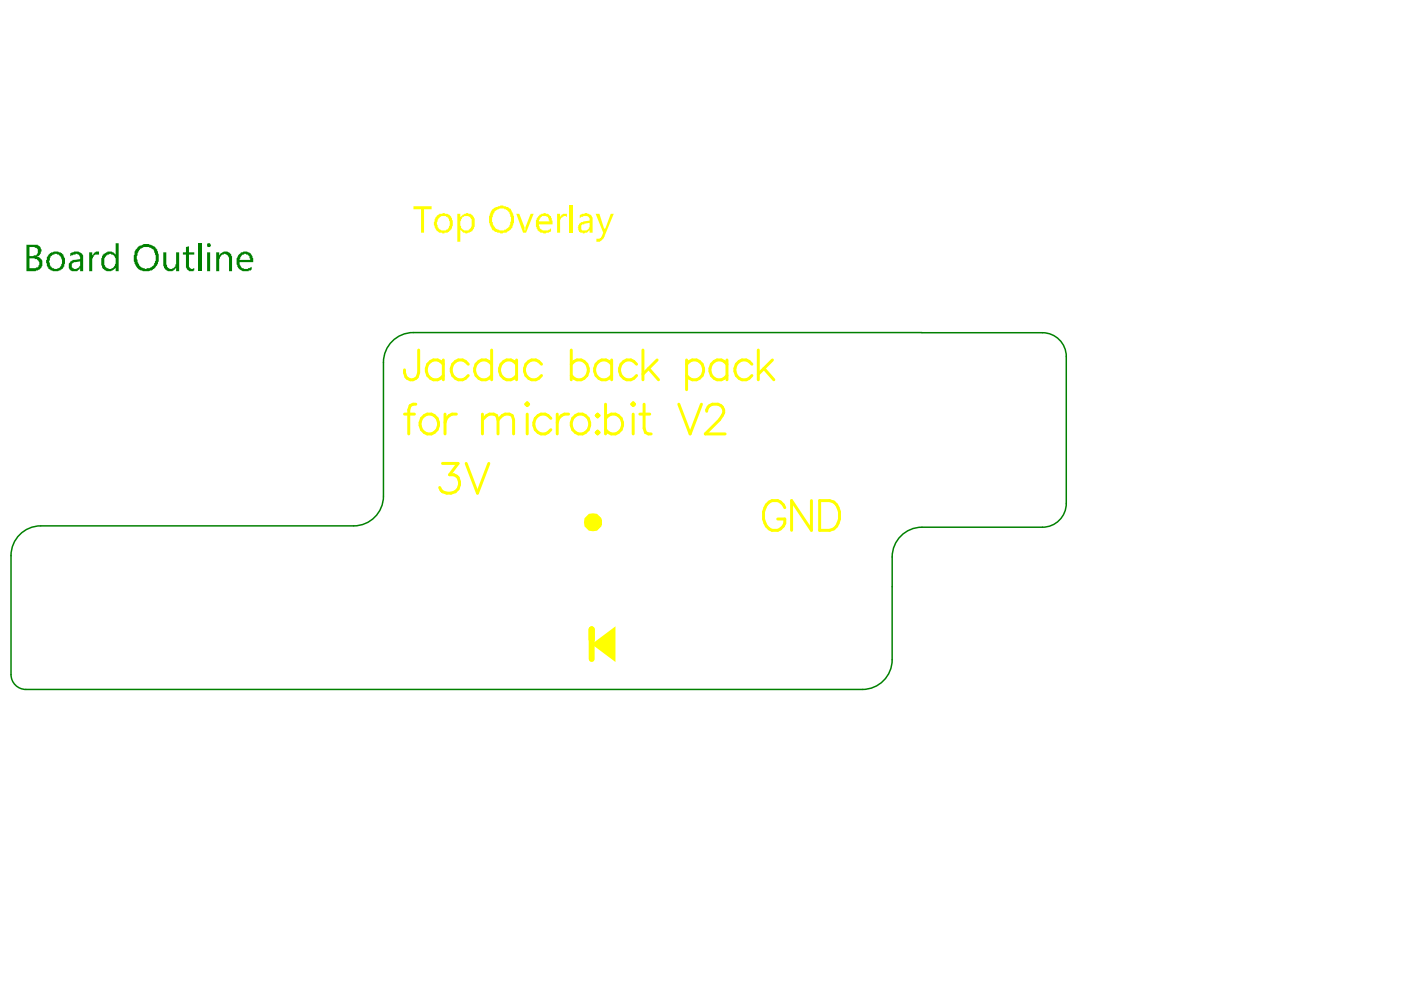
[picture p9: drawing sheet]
<svg xmlns="http://www.w3.org/2000/svg" width="297mm" height="210mm" viewBox="0 0 297 210" stroke-linecap="round" stroke-linejoin="round" font-family="sans-serif">
<path d="M81.3 76.8v28.4M87.6 70.5h107.9M195.5 70.5h25.5M226.1 75.6v31.1M2.3 117.8v25.2M8.6 111.5h66.4M189.2 118.1v21.8M195.5 111.8h25.5M5.5 146.2h177.3" fill="none" stroke="#008000" stroke-width=".32"/>
<g fill="#008000">
<path d="M18.9 53.5h.7v.8l.4-.8 1-.2v.8v-.1h-.6a.84 .84 0 0 0-.7 .8h-.1v2.7h-.7z"/>
<path d="M34.6 53.5h.7v2.2a1.25 1.25 0 0 0 .6 1.2v.1h.6v-.1a.61 .61 0 0 0 .7-.8h.1v-2.6h.7v4h-.7v-.6h-.1a1.3 1.3 0 0 1-2.3 0h-.1l-.2-.5z"/>
<path d="M39.4 52.4l.7-.2v1.3h1.1v.5h-1.1v2.2a.72 .72 0 0 0 .3 .7 .72 .72 0 0 0 .8 0v.4l-.3 .2a1.14 1.14 0 0 1-1.3-.5l-.2-.3v-2.7h-.6v-.5h.6z"/>
<path d="M42 51.6h.6v5.9h-.6z"/>
<path d="M45.8 53.5h.7v.6a1.44 1.44 0 0 1 1.7-.7 1.44 1.44 0 0 1 1 1.5v2.6h-.6v-2.4a1.08 1.08 0 0 0-1.2-1.3v.2a.8 .8 0 0 0-.8 .8l-.1 .1v2.6h-.7z"/>
<path d="M6.3 52.4v1.9h.8l.3-.2a.61 .61 0 0 0 .6-.8v-.4l-.3-.4h-.3v-.1zM6.3 54.8v2.1h.9a1.04 1.04 0 0 0 1-.5 1.04 1.04 0 0 0 0-1.1h-.2l-.1-.4h-.5v-.1zM5.6 51.9h1.6a1.05 1.05 0 0 1 1.1 .3h.2l.2 .3v.4h.1v.4h-.1v.2a1.1 1.1 0 0 1-.8 1h.1a1.43 1.43 0 0 1 .8 2 2.09 2.09 0 0 1-1.6 1h-1.6z"/>
<path d="M10.7 54.3l-.1 .5a2.39 2.39 0 0 0 .5 2.1h.1a1.05 1.05 0 0 0 1.1 0 1.64 1.64 0 0 0 .2-2.8v-.1l-1-.2v.2h-.3zM10.3 54h.1a1.76 1.76 0 0 1 2.3-.5 1.89 1.89 0 0 1 1.1 2.1l-.2 .6a1.72 1.72 0 0 1-1.9 1.3 1.63 1.63 0 0 1-1.8-1.4 1.04 1.04 0 0 1 0-1.2v-.4h.2z"/>
<path d="M15.2 55.9a.86 .86 0 0 0 .5 1.1h.5l.1-.1a.86 .86 0 0 0 .7-1v-.5l-1.3 .2zM14.9 53.7h.2a1.75 1.75 0 0 1 2.5 .4v3.4h-.6v-.6a1.6 1.6 0 0 1-2.1 .4l-.2-.3a1.15 1.15 0 0 1 .7-1.7v-.2l1.6-.2a.88 .88 0 0 0-1-1.1v.2h-.5l-.6 .3z"/>
<path d="M21.8 54l.3-.2a1.56 1.56 0 0 1 2.4 .2v-2.4h.7v5.9h-.7v-.8a1.55 1.55 0 0 1-2.5 .3h-.2a3.8 3.8 0 0 1 0-3zM22.3 54.5a2.23 2.23 0 0 0 .3 2.4h.2a1.22 1.22 0 0 0 1.6-.7 2.33 2.33 0 0 0-.2-2.1l-1-.3-.4 .2v.1z"/>
<path d="M29.5 53l-.3 1a1.36 1.36 0 0 0 0 1.3 1.87 1.87 0 0 0 1.2 1.5 1.87 1.87 0 0 0 2-.4h.1l.2-.5a2.8 2.8 0 0 0-.2-2.9 1.91 1.91 0 0 0-2.4-.5zM29.2 52.4l.3-.2a2.77 2.77 0 0 1 3.5 .3 3.3 3.3 0 0 1-.8 4.8 3.1 3.1 0 0 1-3-.4 3.5 3.5 0 0 1-.8-2.8l.1-.1a1.83 1.83 0 0 1 .7-1.5z"/>
<path d="M43.9 52a.43 .43 0 0 1 .8 0 .43 .43 0 0 1-.8 0zM43.9 53.5h.7v4h-.7z"/>
<path d="M51 54.5l-.2 .6h2.2l-.1-.5a.57 .57 0 0 0-.7-.6l-.4-.2v.2h-.4l-.3 .5zM50.5 54.1l.3-.3a1.78 1.78 0 0 1 2.2-.1l.4 .4a1.65 1.65 0 0 1 .3 1.5h-2.9l.2 .8a1.38 1.38 0 0 0 2 .3l.4-.2v.7a2.44 2.44 0 0 1-2.9-.3v-.2a2.72 2.72 0 0 1 0-2.6z"/>
</g>
<path d="M87.6 70.5a6.3 6.3 0 0 0-6.3 6.3M221 70.5a5 5 0 0 1 5.1 5.1M8.6 111.5a6.3 6.3 0 0 0-6.3 6.3M81.3 105.2a6.3 6.3 0 0 1-6.3 6.3M195.5 111.8a6.3 6.3 0 0 0-6.3 6.3M226.1 106.7a5 5 0 0 1-5.1 5.1M189.2 139.9a6.3 6.3 0 0 1-6.4 6.3M2.3 143a3.2 3.2 0 0 0 3.2 3.2" fill="none" stroke="#008000" stroke-width=".32"/>
<path d="M125.4 136.6l5.1-3.8v7.6z" fill="#ff0"/>
<path d="M125.4 133.4v6.3" fill="none" stroke="#ff0" stroke-width="1.3"/>
<g fill="none" stroke="#ff0" stroke-width=".63">
<path d="M88.8 74.2v4.8l-.3 .9a1.46 1.46 0 0 1-2.4 0l-.3-.9v-.6M94 77.2a2.04 2.04 0 0 0-2.9-.5 2.04 2.04 0 0 0-.4 2.9 1.91 1.91 0 0 0 3.3 0M94 76.3v4.2M99.3 77.2a2.04 2.04 0 0 0-2.9-.5 2.04 2.04 0 0 0-.4 2.9 1.91 1.91 0 0 0 3.3 0M104.2 77.2a2.04 2.04 0 0 0-2.8-.5 2.04 2.04 0 0 0-.5 2.9 1.91 1.91 0 0 0 3.3 0M104.2 74.2v6.3M109.5 77.2a2.04 2.04 0 0 0-2.9-.5 2.04 2.04 0 0 0-.4 2.9 1.91 1.91 0 0 0 3.3 0M109.5 76.3v4.2M114.8 77.2a2.04 2.04 0 0 0-2.9-.5 2.04 2.04 0 0 0-.4 2.9 1.91 1.91 0 0 0 3.3 0M121.1 77.2a2.04 2.04 0 0 1 2.9-.5 2.04 2.04 0 0 1 .4 2.9 1.91 1.91 0 0 1-3.3 0M121.1 74.2v6.3M129.7 77.2a2.04 2.04 0 0 0-2.9-.5 2.04 2.04 0 0 0-.4 2.9 1.91 1.91 0 0 0 3.3 0"/>
<path d="M129.7 76.3v4.2M135 77.2a2.04 2.04 0 0 0-2.9-.5 2.04 2.04 0 0 0-.4 2.9 1.91 1.91 0 0 0 3.3 0M136.3 74.2v6.3M137.5 78.1l2.1 2.4M139.3 76.3l-3 3M145.6 77.2a2.04 2.04 0 0 1 2.8-.5 2.04 2.04 0 0 1 .5 2.9 1.91 1.91 0 0 1-3.3 0M145.6 76.3v6.3M154.1 77.2a2.04 2.04 0 0 0-2.8-.5 2.04 2.04 0 0 0-.5 2.9 1.91 1.91 0 0 0 3.3 0M154.1 76.3v4.2M159.4 77.2a2.04 2.04 0 0 0-2.9-.5 2.04 2.04 0 0 0-.4 2.9 1.91 1.91 0 0 0 3.3 0M160.8 74.2v6.3M162 78.1l2.1 2.4"/>
<path d="M163.8 76.3l-3 3M85.8 87.8h2.1M88.2 85.7h-.6l-.6 .3-.3 .9v5.1M89.4 88.7a2.04 2.04 0 0 1 2.8-.5 2.04 2.04 0 0 1 .5 2.9 2.04 2.04 0 0 1-2.9 .5 2.04 2.04 0 0 1-.4-2.9zM93.8 98.3h3.3l-1.8 2.4a1.71 1.71 0 0 1 2.1 2.1 2.34 2.34 0 0 1-3.9 1.2l-.3-.6M94.4 87.8v4.2M96.8 87.8a2.03 2.03 0 0 0-2.4 1.8M98.8 98.3l2.4 6.3 2.4-6.3M102.3 89l.9-.9 .6-.3h.9l.6 .3 .3 .9M102.3 87.8v4.2M105.6 89l.9-.9 .6-.3h.9l.6 .3 .3 .9v3M105.6 89v3"/>
<path d="M111.5 85.7l.3-.3 .3 .3-.3 .3zM111.8 87.8v4.2M116.8 88.7a2.04 2.04 0 0 0-2.9-.5 2.04 2.04 0 0 0-.4 2.9 1.91 1.91 0 0 0 3.3 0M118.1 87.8v4.2M120.5 87.8a2.03 2.03 0 0 0-2.4 1.8M121.4 88.7a2.04 2.04 0 0 1 2.9-.5 2.04 2.04 0 0 1 .4 2.9 2.04 2.04 0 0 1-2.9 .5 2.04 2.04 0 0 1-.4-2.9zM126.4 88.1l.3-.3 .3 .3-.3 .3zM126.4 91.7l.3-.3 .3 .3-.3 .3zM128.4 88.7a2.04 2.04 0 0 1 2.9-.5 2.04 2.04 0 0 1 .4 2.9 1.91 1.91 0 0 1-3.3 0M128.4 85.7v6.3M134.2 85.4l.3 .3-.3 .3-.3-.3zM134.2 87.8v4.2"/>
<path d="M135.7 87.8h2.1M136.6 85.7v5.1l.3 .9 .6 .3h.6M143.9 85.7l2.4 6.3 2.4-6.3M149.8 87.2a1.56 1.56 0 0 1 1.2-1.5h1.2a1.54 1.54 0 0 1 .9 2.4l-.6 .9-3 3h4.2M166.4 107.6a2.19 2.19 0 0 0-2.1-1.5 2.19 2.19 0 0 0-2.1 1.5 3.6 3.6 0 0 0 1.5 4.8 2.15 2.15 0 0 0 2.7-2.4h-1.5M172 106.1v6.3l-4.2-6.3v6.3M173.8 106.1h2.1a2.64 2.64 0 0 1 2.1 2.4 3.8 3.8 0 0 1-1.2 3.6l-.9 .3h-2.1z"/>
</g>
<g fill="#ff0">
<path d="M87.7 43.7h3.8v.7h-1.6v4.9h-.6v-4.9h-1.6z"/>
<path d="M109.5 45.3h.6l1.1 2.9v.7h.2v-.7l1.1-2.9h.6l-1.6 4h-.6z"/>
<path d="M118.1 45.3h.7v.8l.3-.6 .3-.2h.8v.7a.62 .62 0 0 0-1 .1 .86 .86 0 0 0-.4 1.2v2h-.7z"/>
<path d="M120.8 43.4h.7v5.9h-.7z"/>
<path d="M126.3 45.3h.8l1.1 3.4 1.3-3.4h.6l-1.9 4.7a2.26 2.26 0 0 1-1.1 1.3h-.7v-.7a.86 .86 0 0 0 1.2-.5l.3-.8z"/>
<path d="M93 46.3l-.4 .8 .2 .8a1.2 1.2 0 0 0 1.6 1h.2v-.2a.61 .61 0 0 0 .6-.8h.2v-1l-.2-.1a.61 .61 0 0 0-.6-.8v-.2h-1zM92.6 45.7l.5-.2v-.2h.3a1.94 1.94 0 0 1 2.6 1.8v.2a2.3 2.3 0 0 1-1.1 2h-.7v.2h-.4v-.2a1.49 1.49 0 0 1-1.5-.8l-.1-.4a1.36 1.36 0 0 1 0-1.3v-.3z"/>
<path d="M97 45.3h.6v.7l.3-.2 .2-.3h.3a.77 .77 0 0 1 1.1-.2h.2a1.87 1.87 0 0 1 .9 2.1v.2a1.63 1.63 0 0 1-1.4 1.7 .57 .57 0 0 1-.8 0l-.8-.6v2.6h-.6zM97.9 46.1v.4h-.1l-.2 .4v1h.2v.2a1.09 1.09 0 0 0 1.7 .6l.2-.3h.1v-.3h.2v-.8a1.05 1.05 0 0 0-.3-1.2v-.1h-.3v-.2h-1v.2z"/>
<path d="M104.8 44.8l-.1 .5a2.4 2.4 0 0 0 0 2.4l.3 .7 .3 .1a1.75 1.75 0 0 0 2.4-.3l.3-.1v-.4a2.4 2.4 0 0 0 0-2.4v-.1a2.09 2.09 0 0 0-1.9-1l-.6 .2v.1zM104.3 44.4l.8-.5 1-.3h.6v.1a2.24 2.24 0 0 1 2.1 1.8 3.3 3.3 0 0 1-.5 3v.2h-.1a1.83 1.83 0 0 1-1.5 .6 .8 .8 0 0 1-.9 0l-.8-.1a3.1 3.1 0 0 1-1.3-2.7v-.7z"/>
<path d="M114.4 46.3l-.1 .6h2.2l-.3-.9-.5-.2a.86 .86 0 0 0-1.1 .5zM114.1 45.8h.2l.1-.3h.3v-.2h.5v-.1h.5v.1a1.26 1.26 0 0 1 1.1 .7l.2 .8h.2v.8h-2.9v.1a1.45 1.45 0 0 0 1 1.2 1.45 1.45 0 0 0 1.5-.5v.6l-.1 .2-1 .3-.8-.2a1.72 1.72 0 0 1-1.3-1.9v-.8h.2v-.3z"/>
<path d="M123.2 47.7v.2a.72 .72 0 0 0 .4 1h.4a.61 .61 0 0 0 .8-.7h.2v-.9l-1.1 .1v.2h-.5v.1zM122.9 45.7l.5-.4h.3a1.36 1.36 0 0 1 1.9 1.3v2.7h-.6v-.6a1.33 1.33 0 0 1-1.8 .6 .86 .86 0 0 1-.6-.9l-.2-.2h.2l.2-.8 .9-.5 1.3-.1a.74 .74 0 0 0-.2-.8 .74 .74 0 0 0-.8-.2l-.8 .2-.3 .3z"/>
</g>
<circle cx="125.7" cy="110.7" r=".32" fill="none" stroke="#ff0" stroke-width="3.2"/>
</svg>
